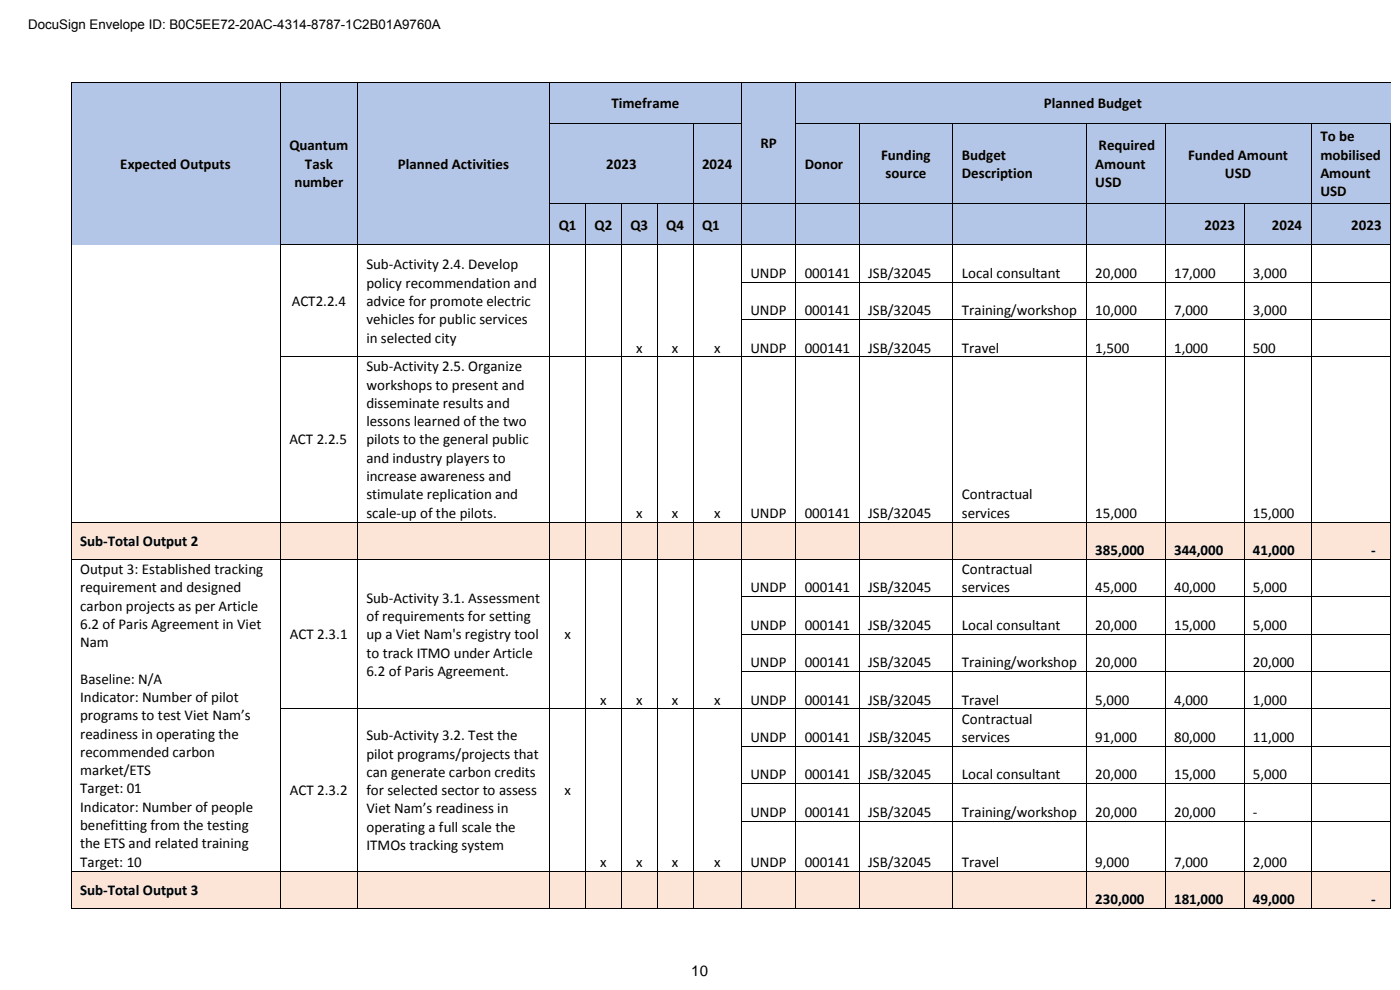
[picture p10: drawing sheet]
<svg xmlns="http://www.w3.org/2000/svg" width="297mm" height="210mm" viewBox="0 0 297 210" stroke-linecap="round" stroke-linejoin="round" font-family="sans-serif">
<defs><g id="words">
<g font-size="3.2">
<text x="129.7" y="22.9">Timeframe</text>
<text x="221.5" y="22.9">Planned Budget</text>
<text x="280.1" y="30">To be</text>
<text x="25.5" y="35.8">Expected Outputs</text>
<text x="61.4" y="31.9">Quantum</text>
<text x="64.7" y="35.8">Task</text>
<text x="84.4" y="35.8">Planned Activities</text>
<text x="128.6" y="35.8">2023</text>
<text x="148.9" y="35.8">2024</text>
<text x="161.3" y="31.5">RP</text>
<text x="170.7" y="35.8">Donor</text>
<text x="186.9" y="33.9">Funding</text>
<text x="204.1" y="33.9">Budget</text>
<text x="232.4" y="35.8">Amount</text>
<text x="233.1" y="31.9">Required</text>
<text x="252" y="33.9">Funded Amount</text>
<text x="280.1" y="33.9">mobilised</text>
<text x="62.4" y="39.7">number</text>
<text x="187.9" y="37.7">source</text>
<text x="204.1" y="37.7">Description</text>
<text x="232.4" y="39.7">USD</text>
<text x="259.9" y="37.7">USD</text>
<text x="280.1" y="37.7">Amount</text>
<text x="280.1" y="41.6">USD</text>
<text x="118.6" y="48.7">Q1</text>
<text x="126.1" y="48.7">Q2</text>
<text x="133.7" y="48.7">Q3</text>
<text x="141.3" y="48.7">Q4</text>
<text x="148.9" y="48.7">Q1</text>
<text x="255.6" y="48.7">2023</text>
<text x="269.8" y="48.7">2024</text>
<text x="286.7" y="48.7">2023</text>
<text x="77.7" y="57.1">Sub-Activity 2.4. Develop</text>
<text x="159.2" y="58.9">UNDP</text>
<text x="170.7" y="58.9">000141</text>
<text x="184.2" y="58.9">JSB/32045</text>
<text x="204.1" y="58.9">Local consultant</text>
<text x="232.4" y="58.9">20,000</text>
<text x="249.1" y="58.9">17,000</text>
<text x="265.8" y="58.9">3,000</text>
<text x="61.9" y="64.9">ACT2.2.4</text>
<text x="77.7" y="61">policy recommendation and</text>
<text x="77.7" y="64.9">advice for promote electric</text>
<text x="77.7" y="68.8">vehicles for public services</text>
<text x="159.2" y="66.8">UNDP</text>
<text x="170.7" y="66.8">000141</text>
<text x="184.2" y="66.8">JSB/32045</text>
<text x="204.1" y="66.8">Training/workshop</text>
<text x="232.4" y="66.8">10,000</text>
<text x="249.1" y="66.8">7,000</text>
<text x="265.8" y="66.8">3,000</text>
<text x="77.7" y="72.7">in selected city</text>
<text x="135" y="74.8">x</text>
<text x="142.6" y="74.8">x</text>
<text x="151.5" y="74.8">x</text>
<text x="159.2" y="74.8">UNDP</text>
<text x="170.7" y="74.8">000141</text>
<text x="184.2" y="74.8">JSB/32045</text>
<text x="204.1" y="74.8">Travel</text>
<text x="232.4" y="74.8">1,500</text>
<text x="249.1" y="74.8">1,000</text>
<text x="265.8" y="74.8">500</text>
<text x="77.7" y="78.8">Sub-Activity 2.5. Organize</text>
<text x="77.7" y="82.7">workshops to present and</text>
<text x="77.7" y="86.5">disseminate results and</text>
<text x="61.4" y="94.3">ACT 2.2.5</text>
<text x="77.7" y="90.4">lessons learned of the two</text>
<text x="77.7" y="94.3">pilots to the general public</text>
<text x="77.7" y="98.2">and industry players to</text>
<text x="77.7" y="102.1">increase awareness and</text>
<text x="77.7" y="105.9">stimulate replication and</text>
<text x="204.1" y="105.9">Contractual</text>
<text x="77.7" y="109.8">scale-up of the pilots.</text>
<text x="135" y="109.8">x</text>
<text x="142.6" y="109.8">x</text>
<text x="151.5" y="109.8">x</text>
<text x="159.2" y="109.8">UNDP</text>
<text x="170.7" y="109.8">000141</text>
<text x="184.2" y="109.8">JSB/32045</text>
<text x="204.1" y="109.8">services</text>
<text x="232.4" y="109.8">15,000</text>
<text x="265.8" y="109.8">15,000</text>
<text x="17" y="115.8">Sub-Total Output 2</text>
<text x="232.4" y="117.8">385,000</text>
<text x="249.1" y="117.8">344,000</text>
<text x="265.8" y="117.8">41,000</text>
<text x="290.9" y="117.8">-</text>
<text x="17" y="121.8">Output 3: Established tracking</text>
<text x="17" y="125.7">requirement and designed</text>
<text x="159.2" y="125.7">UNDP</text>
<text x="170.7" y="125.7">000141</text>
<text x="184.2" y="125.7">JSB/32045</text>
<text x="204.1" y="121.8">Contractual</text>
<text x="204.1" y="125.7">services</text>
<text x="232.4" y="125.7">45,000</text>
<text x="249.1" y="125.7">40,000</text>
<text x="265.8" y="125.7">5,000</text>
<text x="17" y="129.6">carbon projects as per Article</text>
<text x="77.7" y="127.9">Sub-Activity 3.1. Assessment</text>
<text x="77.7" y="131.8">of requirements for setting</text>
<text x="17" y="133.4">6.2 of Paris Agreement in Viet</text>
<text x="17" y="137.3">Nam</text>
<text x="61.5" y="135.6">ACT 2.3.1</text>
<text x="77.7" y="135.6">up a Viet Nam's registry tool</text>
<text x="119.8" y="135.6">x</text>
<text x="159.2" y="133.6">UNDP</text>
<text x="170.7" y="133.6">000141</text>
<text x="184.2" y="133.6">JSB/32045</text>
<text x="204.1" y="133.6">Local consultant</text>
<text x="232.4" y="133.6">20,000</text>
<text x="249.1" y="133.6">15,000</text>
<text x="265.8" y="133.6">5,000</text>
<text x="77.7" y="139.5">to track ITMO under Article</text>
<text x="77.7" y="143.4">6.2 of Paris Agreement.</text>
<text x="159.2" y="141.6">UNDP</text>
<text x="170.7" y="141.6">000141</text>
<text x="184.2" y="141.6">JSB/32045</text>
<text x="204.1" y="141.6">Training/workshop</text>
<text x="232.4" y="141.6">20,000</text>
<text x="265.8" y="141.6">20,000</text>
<text x="17" y="145.1">Baseline: N/A</text>
<text x="17" y="149">Indicator: Number of pilot</text>
<text x="127.4" y="149.5">x</text>
<text x="135" y="149.5">x</text>
<text x="142.6" y="149.5">x</text>
<text x="151.5" y="149.5">x</text>
<text x="159.2" y="149.5">UNDP</text>
<text x="170.7" y="149.5">000141</text>
<text x="184.2" y="149.5">JSB/32045</text>
<text x="204.1" y="149.5">Travel</text>
<text x="232.4" y="149.5">5,000</text>
<text x="249.1" y="149.5">4,000</text>
<text x="265.8" y="149.5">1,000</text>
<text x="17" y="152.8">programs to test Viet Nam’s</text>
<text x="204.1" y="153.5">Contractual</text>
<text x="17" y="156.7">readiness in operating the</text>
<text x="17" y="160.6">recommended carbon</text>
<text x="77.7" y="157">Sub-Activity 3.2. Test the</text>
<text x="77.7" y="160.9">pilot programs/projects that</text>
<text x="159.2" y="157.4">UNDP</text>
<text x="170.7" y="157.4">000141</text>
<text x="184.2" y="157.4">JSB/32045</text>
<text x="204.1" y="157.4">services</text>
<text x="232.4" y="157.4">91,000</text>
<text x="249.1" y="157.4">80,000</text>
<text x="265.8" y="157.4">11,000</text>
<text x="17" y="164.5">market/ETS</text>
<text x="77.7" y="164.8">can generate carbon credits</text>
<text x="159.2" y="165.3">UNDP</text>
<text x="170.7" y="165.3">000141</text>
<text x="184.2" y="165.3">JSB/32045</text>
<text x="204.1" y="165.3">Local consultant</text>
<text x="232.4" y="165.3">20,000</text>
<text x="249.1" y="165.3">15,000</text>
<text x="265.8" y="165.3">5,000</text>
<text x="17" y="168.3">Target: 01</text>
<text x="17" y="172.2">Indicator: Number of people</text>
<text x="61.5" y="168.7">ACT 2.3.2</text>
<text x="77.7" y="168.7">for selected sector to assess</text>
<text x="77.7" y="172.6">Viet Nam’s readiness in</text>
<text x="119.8" y="168.7">x</text>
<text x="159.2" y="173.3">UNDP</text>
<text x="170.7" y="173.3">000141</text>
<text x="184.2" y="173.3">JSB/32045</text>
<text x="204.1" y="173.3">Training/workshop</text>
<text x="232.4" y="173.3">20,000</text>
<text x="249.1" y="173.3">20,000</text>
<text x="265.8" y="173.3">-</text>
<text x="17" y="176.1">benefitting from the testing</text>
<text x="17" y="180">the ETS and related training</text>
<text x="77.7" y="176.4">operating a full scale the</text>
<text x="17" y="183.9">Target: 10</text>
<text x="77.7" y="180.3">ITMOs tracking system</text>
<text x="127.4" y="183.9">x</text>
<text x="135" y="183.9">x</text>
<text x="142.6" y="183.9">x</text>
<text x="151.5" y="183.9">x</text>
<text x="159.2" y="183.9">UNDP</text>
<text x="170.7" y="183.9">000141</text>
<text x="184.2" y="183.9">JSB/32045</text>
<text x="204.1" y="183.9">Travel</text>
<text x="232.4" y="183.9">9,000</text>
<text x="249.1" y="183.9">7,000</text>
<text x="265.8" y="183.9">2,000</text>
<text x="17" y="189.8">Sub-Total Output 3</text>
<text x="232.4" y="191.8">230,000</text>
<text x="249.1" y="191.8">181,000</text>
<text x="265.8" y="191.8">49,000</text>
<text x="290.9" y="191.8">-</text>
<text x="146.7" y="207.1">10</text>
</g>
<text font-size="2.8" x="6" y="6.1">DocuSign Envelope ID: B0C5EE72-20AC-4314-8787-1C2B01A9760A</text>
</g></defs>
<g fill="#b4c6e7">
<path d="M15.2 17.6h44.2v34.2h-44.2z" fill-rule="evenodd"/>
<path d="M17 32.8h40.6v3.8h-40.6z" fill-rule="evenodd"/>
<path d="M59.6 17.6h16.1v34.2h-16.1z" fill-rule="evenodd"/>
<path d="M61.4 28.9h12.5v3.9h-12.5z" fill-rule="evenodd"/>
<path d="M61.4 32.8h12.5v3.8h-12.5z" fill-rule="evenodd"/>
<path d="M61.4 36.6h12.5v3.9h-12.5z" fill-rule="evenodd"/>
<path d="M75.9 17.6h40.7v34.2h-40.7z" fill-rule="evenodd"/>
<path d="M77.7 32.8h37v3.8h-37z" fill-rule="evenodd"/>
<path d="M116.6 17.6h40.6v8.4h-40.6z" fill-rule="evenodd"/>
<path d="M118.6 19.9h36.8v3.9h-36.8z" fill-rule="evenodd"/>
<path d="M157.4 17.6h11.3v25.6h-11.3z" fill-rule="evenodd"/>
<path d="M159.2 28.5h7.7v3.8h-7.7z" fill-rule="evenodd"/>
<path d="M168.8 17.6h126.2v8.4h-126.2z" fill-rule="evenodd"/>
<path d="M170.7 19.9h122.4v3.9h-122.4z" fill-rule="evenodd"/>
</g>
<g fill="#000">
<path d="M15 17.4h.2v.2h-.2z" fill-rule="evenodd"/>
<path d="M15 17.4h.2v.2h-.2z" fill-rule="evenodd"/>
<path d="M59.4 17.4h.2v.2h-.2z" fill-rule="evenodd"/>
<path d="M75.7 17.4h.2v.2h-.2z" fill-rule="evenodd"/>
<path d="M116.6 17.4h.1v.2h-.1z" fill-rule="evenodd"/>
<path d="M157.2 17.4h.2v.2h-.2z" fill-rule="evenodd"/>
<path d="M168.7 17.4h.2v.2h-.2z" fill-rule="evenodd"/>
</g>
<path d="M15.1 17.6v8.4M15.2 17.5h44.2M59.5 17.6v8.4M59.6 17.5h16.1M75.8 17.6v8.4M75.9 17.5h40.7M116.6 17.6v8.4M116.7 17.5h40.5M157.3 17.6v8.4M157.4 17.5h11.3M168.8 17.6v8.4M168.9 17.5h126.1" fill="none" stroke="#000" stroke-width=".21"/>
<g fill="#b4c6e7">
<path d="M116.6 26.3h30.4v16.9h-30.4z" fill-rule="evenodd"/>
<path d="M118.6 32.8h26.5v3.8h-26.5z" fill-rule="evenodd"/>
<path d="M147 26.3h10.2v16.9h-10.2z" fill-rule="evenodd"/>
<path d="M148.9 32.8h6.5v3.8h-6.5z" fill-rule="evenodd"/>
<path d="M168.8 26.3h13.4v16.9h-13.4z" fill-rule="evenodd"/>
<path d="M170.7 32.8h9.7v3.8h-9.7z" fill-rule="evenodd"/>
<path d="M182.3 26.3h19.8v16.9h-19.8z" fill-rule="evenodd"/>
<path d="M184.2 30.8h16.1v3.9h-16.1z" fill-rule="evenodd"/>
<path d="M184.2 34.7h16.1v3.9h-16.1z" fill-rule="evenodd"/>
<path d="M202.2 26.3h28.1v16.9h-28.1z" fill-rule="evenodd"/>
<path d="M204.1 30.8h24.4v3.9h-24.4z" fill-rule="evenodd"/>
<path d="M204.1 34.7h24.4v3.9h-24.4z" fill-rule="evenodd"/>
<path d="M230.5 26.3h16.6v16.9h-16.6z" fill-rule="evenodd"/>
<path d="M232.4 28.9h12.9v3.9h-12.9z" fill-rule="evenodd"/>
<path d="M232.4 32.8h12.9v3.8h-12.9z" fill-rule="evenodd"/>
<path d="M232.4 36.6h12.9v3.9h-12.9z" fill-rule="evenodd"/>
<path d="M247.2 26.3h30.9v16.9h-30.9z" fill-rule="evenodd"/>
<path d="M249.1 30.8h27.2v3.9h-27.2z" fill-rule="evenodd"/>
<path d="M249.1 34.7h27.2v3.9h-27.2z" fill-rule="evenodd"/>
<path d="M278.2 26.3h16.7v16.9h-16.7z" fill-rule="evenodd"/>
<path d="M280.1 26.9h13v3.9h-13z" fill-rule="evenodd"/>
<path d="M280.1 30.8h13v3.9h-13z" fill-rule="evenodd"/>
<path d="M280.1 34.7h13v3.9h-13z" fill-rule="evenodd"/>
<path d="M280.1 38.6h13v3.9h-13z" fill-rule="evenodd"/>
</g>
<g fill="#000">
<path d="M15 26h.2v.2h-.2z" fill-rule="evenodd"/>
<path d="M59.4 26h.2v.2h-.2z" fill-rule="evenodd"/>
<path d="M75.7 26h.2v.2h-.2z" fill-rule="evenodd"/>
<path d="M116.6 26h.1v.2h-.1z" fill-rule="evenodd"/>
<path d="M147 26h.1v.2h-.1z" fill-rule="evenodd"/>
<path d="M157.2 26h.2v.2h-.2z" fill-rule="evenodd"/>
<path d="M168.7 26h.2v.2h-.2z" fill-rule="evenodd"/>
<path d="M182.2 26h.2v.2h-.2z" fill-rule="evenodd"/>
<path d="M202.1 26h.2v.2h-.2z" fill-rule="evenodd"/>
<path d="M230.4 26h.1v.2h-.1z" fill-rule="evenodd"/>
<path d="M247.1 26h.2v.2h-.2z" fill-rule="evenodd"/>
<path d="M278.1 26h.2v.2h-.2z" fill-rule="evenodd"/>
<path d="M294.9 26h.2v.2h-.2z" fill-rule="evenodd"/>
</g>
<g fill="none" stroke="#000" stroke-width=".21">
<path d="M15.1 26.2v17M59.5 26.2v17M75.8 26.2v17M116.6 26.2v17M116.7 26.1h30.3M147 26.2v17M147.1 26.1h10.1M157.3 26.2v17M168.8 26.2v17M168.9 26.1h13.3M182.3 26.2v17M182.4 26.1h19.7"/>
<path d="M202.2 26.2v17M202.3 26.1h28.1M230.5 26.2v17M230.5 26.1h16.6M247.2 26.2v17M247.3 26.1h30.8M278.2 26.2v17M278.3 26.1h16.6M295 26.2v17"/>
</g>
<g fill="#b4c6e7">
<path d="M116.6 43.4h7.5v8.4h-7.5z" fill-rule="evenodd"/>
<path d="M118.6 45.6h3.7v3.9h-3.7z" fill-rule="evenodd"/>
<path d="M124.2 43.4h7.6v8.4h-7.6z" fill-rule="evenodd"/>
<path d="M126.1 45.6h3.8v3.9h-3.8z" fill-rule="evenodd"/>
<path d="M131.8 43.4h7.5v8.4h-7.5z" fill-rule="evenodd"/>
<path d="M133.7 45.6h3.8v3.9h-3.8z" fill-rule="evenodd"/>
<path d="M139.4 43.4h7.6v8.4h-7.6z" fill-rule="evenodd"/>
<path d="M141.3 45.6h3.8v3.9h-3.8z" fill-rule="evenodd"/>
<path d="M147 43.4h10.2v8.4h-10.2z" fill-rule="evenodd"/>
<path d="M148.9 45.6h6.5v3.9h-6.5z" fill-rule="evenodd"/>
<path d="M157.3 43.4h11.4v8.4h-11.4z" fill-rule="evenodd"/>
<path d="M159.2 47.9h7.7v3.9h-7.7z" fill-rule="evenodd"/>
<path d="M168.8 43.4h13.4v8.4h-13.4z" fill-rule="evenodd"/>
<path d="M170.7 45.6h9.7v3.9h-9.7z" fill-rule="evenodd"/>
<path d="M182.3 43.4h19.8v8.4h-19.8z" fill-rule="evenodd"/>
<path d="M184.2 45.6h16.1v3.9h-16.1z" fill-rule="evenodd"/>
<path d="M202.2 43.4h28.1v8.4h-28.1z" fill-rule="evenodd"/>
<path d="M204.1 45.6h24.4v3.9h-24.4z" fill-rule="evenodd"/>
<path d="M230.5 43.4h16.6v8.4h-16.6z" fill-rule="evenodd"/>
<path d="M232.4 45.6h12.9v3.9h-12.9z" fill-rule="evenodd"/>
<path d="M247.2 43.4h16.6v8.4h-16.6z" fill-rule="evenodd"/>
<path d="M249.1 45.6h12.9v3.9h-12.9z" fill-rule="evenodd"/>
<path d="M263.9 43.4h14.2v8.4h-14.2z" fill-rule="evenodd"/>
<path d="M265.8 45.6h10.5v3.9h-10.5z" fill-rule="evenodd"/>
<path d="M278.2 43.4h16.7v8.4h-16.7z" fill-rule="evenodd"/>
<path d="M280.1 45.6h13v3.9h-13z" fill-rule="evenodd"/>
</g>
<g fill="#000">
<path d="M15 43.2h.2v.2h-.2z" fill-rule="evenodd"/>
<path d="M15 51.8h.2v.2h-.2z" fill-rule="evenodd"/>
<path d="M15 59.7h.2v.2h-.2z" fill-rule="evenodd"/>
<path d="M59.4 43.2h.2v.2h-.2z" fill-rule="evenodd"/>
<path d="M59.4 51.8h.2v.2h-.2z" fill-rule="evenodd"/>
<path d="M59.4 59.7h.2v.2h-.2z" fill-rule="evenodd"/>
<path d="M75.7 43.2h.2v.2h-.2z" fill-rule="evenodd"/>
<path d="M75.7 51.8h.2v.2h-.2z" fill-rule="evenodd"/>
<path d="M75.7 59.7h.2v.2h-.2z" fill-rule="evenodd"/>
<path d="M116.6 43.2h.1v.2h-.1z" fill-rule="evenodd"/>
<path d="M116.6 51.8h.1v.2h-.1z" fill-rule="evenodd"/>
<path d="M116.6 59.7h.1v.2h-.1z" fill-rule="evenodd"/>
<path d="M124.2 43.2h.2v.2h-.2z" fill-rule="evenodd"/>
<path d="M124.2 51.8h.2v.2h-.2z" fill-rule="evenodd"/>
<path d="M124.2 59.7h.2v.2h-.2z" fill-rule="evenodd"/>
<path d="M131.8 43.2h.1v.2h-.1z" fill-rule="evenodd"/>
<path d="M131.8 51.8h.1v.2h-.1z" fill-rule="evenodd"/>
<path d="M131.8 59.7h.1v.2h-.1z" fill-rule="evenodd"/>
<path d="M139.4 43.2h.1v.2h-.1z" fill-rule="evenodd"/>
<path d="M139.4 51.8h.1v.2h-.1z" fill-rule="evenodd"/>
<path d="M139.4 59.7h.1v.2h-.1z" fill-rule="evenodd"/>
<path d="M147 43.2h.1v.2h-.1z" fill-rule="evenodd"/>
<path d="M147 51.8h.1v.2h-.1z" fill-rule="evenodd"/>
<path d="M147 59.7h.1v.2h-.1z" fill-rule="evenodd"/>
<path d="M157.2 43.2h.2v.2h-.2z" fill-rule="evenodd"/>
<path d="M157.2 51.8h.2v.2h-.2z" fill-rule="evenodd"/>
<path d="M157.2 59.7h.2v.2h-.2z" fill-rule="evenodd"/>
<path d="M168.7 43.2h.2v.2h-.2z" fill-rule="evenodd"/>
<path d="M168.7 51.8h.2v.2h-.2z" fill-rule="evenodd"/>
<path d="M168.7 59.7h.2v.2h-.2z" fill-rule="evenodd"/>
<path d="M182.2 43.2h.2v.2h-.2z" fill-rule="evenodd"/>
<path d="M182.2 51.8h.2v.2h-.2z" fill-rule="evenodd"/>
<path d="M182.2 59.7h.2v.2h-.2z" fill-rule="evenodd"/>
<path d="M202.1 43.2h.2v.2h-.2z" fill-rule="evenodd"/>
<path d="M202.1 51.8h.2v.2h-.2z" fill-rule="evenodd"/>
<path d="M202.1 59.7h.2v.2h-.2z" fill-rule="evenodd"/>
<path d="M230.4 43.2h.1v.2h-.1z" fill-rule="evenodd"/>
<path d="M230.4 51.8h.1v.2h-.1z" fill-rule="evenodd"/>
<path d="M230.4 59.7h.1v.2h-.1z" fill-rule="evenodd"/>
<path d="M247.1 43.2h.2v.2h-.2z" fill-rule="evenodd"/>
<path d="M247.1 51.8h.2v.2h-.2z" fill-rule="evenodd"/>
<path d="M247.1 59.7h.2v.2h-.2z" fill-rule="evenodd"/>
<path d="M263.9 43.2h.1v.2h-.1z" fill-rule="evenodd"/>
<path d="M263.9 51.8h.1v.2h-.1z" fill-rule="evenodd"/>
<path d="M263.9 59.7h.1v.2h-.1z" fill-rule="evenodd"/>
<path d="M278.1 43.2h.2v.2h-.2z" fill-rule="evenodd"/>
<path d="M278.1 51.8h.2v.2h-.2z" fill-rule="evenodd"/>
<path d="M278.1 59.7h.2v.2h-.2z" fill-rule="evenodd"/>
<path d="M294.9 43.2h.2v.2h-.2z" fill-rule="evenodd"/>
<path d="M294.9 51.8h.2v.2h-.2z" fill-rule="evenodd"/>
<path d="M294.9 59.7h.2v.2h-.2z" fill-rule="evenodd"/>
<path d="M15 67.7h.2v.1h-.2z" fill-rule="evenodd"/>
<path d="M15 75.6h.2v.2h-.2z" fill-rule="evenodd"/>
<path d="M59.4 67.7h.2v.1h-.2z" fill-rule="evenodd"/>
<path d="M59.4 75.6h.2v.2h-.2z" fill-rule="evenodd"/>
<path d="M75.7 67.7h.2v.1h-.2z" fill-rule="evenodd"/>
<path d="M75.7 75.6h.2v.2h-.2z" fill-rule="evenodd"/>
<path d="M116.6 67.7h.1v.1h-.1z" fill-rule="evenodd"/>
<path d="M116.6 75.6h.1v.2h-.1z" fill-rule="evenodd"/>
<path d="M124.2 67.7h.2v.1h-.2z" fill-rule="evenodd"/>
<path d="M124.2 75.6h.2v.2h-.2z" fill-rule="evenodd"/>
<path d="M131.8 67.7h.1v.1h-.1z" fill-rule="evenodd"/>
<path d="M131.8 75.6h.1v.2h-.1z" fill-rule="evenodd"/>
<path d="M139.4 67.7h.1v.1h-.1z" fill-rule="evenodd"/>
<path d="M139.4 75.6h.1v.2h-.1z" fill-rule="evenodd"/>
<path d="M147 67.7h.1v.1h-.1z" fill-rule="evenodd"/>
<path d="M147 75.6h.1v.2h-.1z" fill-rule="evenodd"/>
<path d="M157.2 67.7h.2v.1h-.2z" fill-rule="evenodd"/>
<path d="M157.2 75.6h.2v.2h-.2z" fill-rule="evenodd"/>
<path d="M168.7 67.7h.2v.1h-.2z" fill-rule="evenodd"/>
<path d="M168.7 75.6h.2v.2h-.2z" fill-rule="evenodd"/>
<path d="M182.2 67.7h.2v.1h-.2z" fill-rule="evenodd"/>
<path d="M182.2 75.6h.2v.2h-.2z" fill-rule="evenodd"/>
<path d="M202.1 67.7h.2v.1h-.2z" fill-rule="evenodd"/>
<path d="M202.1 75.6h.2v.2h-.2z" fill-rule="evenodd"/>
<path d="M230.4 67.7h.1v.1h-.1z" fill-rule="evenodd"/>
<path d="M230.4 75.6h.1v.2h-.1z" fill-rule="evenodd"/>
<path d="M247.1 67.7h.2v.1h-.2z" fill-rule="evenodd"/>
<path d="M247.1 75.6h.2v.2h-.2z" fill-rule="evenodd"/>
<path d="M263.9 67.7h.1v.1h-.1z" fill-rule="evenodd"/>
<path d="M263.9 75.6h.1v.2h-.1z" fill-rule="evenodd"/>
<path d="M278.1 67.7h.2v.1h-.2z" fill-rule="evenodd"/>
<path d="M278.1 75.6h.2v.2h-.2z" fill-rule="evenodd"/>
<path d="M294.9 67.7h.2v.1h-.2z" fill-rule="evenodd"/>
<path d="M294.9 75.6h.2v.2h-.2z" fill-rule="evenodd"/>
</g>
<g fill="none" stroke="#000" stroke-width=".21">
<path d="M15.1 43.4v8.4M15.1 52v7.7M15.1 59.9v7.8M59.5 43.4v8.4M59.5 52v7.7M59.5 59.9v7.8M59.6 51.9h16.1M75.8 43.4v8.4M75.8 52v7.7M75.8 59.9v7.8M75.9 51.9h40.7M116.6 43.4v8.4"/>
<path d="M116.6 52v7.7M116.6 59.9v7.8M116.7 43.3h7.5M116.7 51.9h7.5M124.3 43.4v8.4M124.3 52v7.7M124.3 59.9v7.8M124.4 43.3h7.4M124.4 51.9h7.4M131.8 43.4v8.4M131.8 52v7.7M131.8 59.9v7.8"/>
<path d="M131.9 43.3h7.5M131.9 51.9h7.5M139.5 43.4v8.4M139.5 52v7.7M139.5 59.9v7.8M139.5 43.3h7.5M139.5 51.9h7.5M147 43.4v8.4M147 52v7.7M147 59.9v7.8M147.1 43.3h10.1M147.1 51.9h10.1"/>
<path d="M157.3 43.4v8.4M157.3 52v7.7M157.3 59.9v7.8M157.4 43.3h11.3M157.4 51.9h11.3M157.4 59.8h11.3M168.8 43.4v8.4M168.8 52v7.7M168.8 59.9v7.8M168.9 43.3h13.3M168.9 51.9h13.3M168.9 59.8h13.3"/>
<path d="M182.3 43.4v8.4M182.3 52v7.7M182.3 59.9v7.8M182.4 43.3h19.7M182.4 51.9h19.7M182.4 59.8h19.7M202.2 43.4v8.4M202.2 52v7.7M202.2 59.9v7.8M202.3 43.3h28.1M202.3 51.9h28.1M202.3 59.8h28.1"/>
<path d="M230.5 43.4v8.4M230.5 52v7.7M230.5 59.9v7.8M230.5 43.3h16.6M230.5 51.9h16.6M230.5 59.8h16.6M247.2 43.4v8.4M247.2 52v7.7M247.2 59.9v7.8M247.3 43.3h16.6M247.3 51.9h16.6M247.3 59.8h16.6"/>
<path d="M263.9 43.4v8.4M263.9 52v7.7M263.9 59.9v7.8M264 43.3h14.1M264 51.9h14.1M264 59.8h14.1M278.2 43.4v8.4M278.2 52v7.7M278.2 59.9v7.8M278.3 43.3h16.6M278.3 51.9h16.6M278.3 59.8h16.6"/>
<path d="M295 43.4v8.4M295 52v7.7M295 59.9v7.8M15.1 67.8v7.8M15.1 75.8v34.9M59.5 67.8v7.8M59.5 75.8v34.9M59.6 75.7h16.1M75.8 67.8v7.8M75.8 75.8v34.9M75.9 75.7h40.7M116.6 67.8v7.8"/>
<path d="M116.6 75.8v34.9M116.7 75.7h7.5M124.3 67.8v7.8M124.3 75.8v34.9M124.4 75.7h7.4M131.8 67.8v7.8M131.8 75.8v34.9M131.9 75.7h7.5M139.5 67.8v7.8M139.5 75.8v34.9M139.5 75.7h7.5M147 67.8v7.8"/>
<path d="M147 75.8v34.9M147.1 75.7h10.1M157.3 67.8v7.8M157.3 75.8v34.9M157.4 67.8h11.3M157.4 75.7h11.3M168.8 67.8v7.8M168.8 75.8v34.9M168.9 67.8h13.3M168.9 75.7h13.3M182.3 67.8v7.8M182.3 75.8v34.9"/>
<path d="M182.4 67.8h19.7M182.4 75.7h19.7M202.2 67.8v7.8M202.2 75.8v34.9M202.3 67.8h28.1M202.3 75.7h28.1M230.5 67.8v7.8M230.5 75.8v34.9M230.5 67.8h16.6M230.5 75.7h16.6M247.2 67.8v7.8M247.2 75.8v34.9"/>
<path d="M247.3 67.8h16.6M247.3 75.7h16.6M263.9 67.8v7.8M263.9 75.8v34.9M264 67.8h14.1M264 75.7h14.1M278.2 67.8v7.8M278.2 75.8v34.9M278.3 67.8h16.6M278.3 75.7h16.6M295 67.8v7.8M295 75.8v34.9"/>
</g>
<g fill="#fce4d6">
<path d="M15.2 110.9h44.2v7.7h-44.2z" fill-rule="evenodd"/>
<path d="M17 112.8h40.6v3.9h-40.6z" fill-rule="evenodd"/>
<path d="M59.5 110.9h16.2v7.7h-16.2z" fill-rule="evenodd"/>
<path d="M61.4 112.8h12.5v3.9h-12.5z" fill-rule="evenodd"/>
<path d="M75.8 110.9h40.8v7.7h-40.8z" fill-rule="evenodd"/>
<path d="M77.7 114.7h37v3.9h-37z" fill-rule="evenodd"/>
<path d="M116.6 110.9h7.5v7.7h-7.5z" fill-rule="evenodd"/>
<path d="M118.6 114.7h3.7v3.9h-3.7z" fill-rule="evenodd"/>
<path d="M124.2 110.9h7.6v7.7h-7.6z" fill-rule="evenodd"/>
<path d="M126.1 114.7h3.8v3.9h-3.8z" fill-rule="evenodd"/>
<path d="M131.8 110.9h7.5v7.7h-7.5z" fill-rule="evenodd"/>
<path d="M133.7 114.7h3.8v3.9h-3.8z" fill-rule="evenodd"/>
<path d="M139.4 110.9h7.6v7.7h-7.6z" fill-rule="evenodd"/>
<path d="M141.3 114.7h3.8v3.9h-3.8z" fill-rule="evenodd"/>
<path d="M147 110.9h10.2v7.7h-10.2z" fill-rule="evenodd"/>
<path d="M148.9 114.7h6.5v3.9h-6.5z" fill-rule="evenodd"/>
<path d="M157.3 110.9h11.4v7.7h-11.4z" fill-rule="evenodd"/>
<path d="M159.2 114.7h7.7v3.9h-7.7z" fill-rule="evenodd"/>
<path d="M168.8 110.9h13.4v7.7h-13.4z" fill-rule="evenodd"/>
<path d="M170.7 114.7h9.7v3.9h-9.7z" fill-rule="evenodd"/>
<path d="M182.3 110.9h19.8v7.7h-19.8z" fill-rule="evenodd"/>
<path d="M184.2 114.7h16.1v3.9h-16.1z" fill-rule="evenodd"/>
<path d="M202.2 110.9h28.1v7.7h-28.1z" fill-rule="evenodd"/>
<path d="M204.1 114.7h24.4v3.9h-24.4z" fill-rule="evenodd"/>
<path d="M230.5 110.9h16.6v7.7h-16.6z" fill-rule="evenodd"/>
<path d="M232.4 110.9h12.9v3.8h-12.9z" fill-rule="evenodd"/>
<path d="M232.4 114.7h12.9v3.9h-12.9z" fill-rule="evenodd"/>
<path d="M247.2 110.9h16.6v7.7h-16.6z" fill-rule="evenodd"/>
<path d="M249.1 110.9h12.9v3.8h-12.9z" fill-rule="evenodd"/>
<path d="M249.1 114.7h12.9v3.9h-12.9z" fill-rule="evenodd"/>
<path d="M263.9 110.9h14.2v7.7h-14.2z" fill-rule="evenodd"/>
<path d="M265.8 110.9h10.5v3.8h-10.5z" fill-rule="evenodd"/>
<path d="M265.8 114.7h10.5v3.9h-10.5z" fill-rule="evenodd"/>
<path d="M278.2 110.9h16.7v7.7h-16.7z" fill-rule="evenodd"/>
<path d="M280.1 114.7h13v3.9h-13z" fill-rule="evenodd"/>
</g>
<g fill="#000">
<path d="M15 110.7h.2v.2h-.2z" fill-rule="evenodd"/>
<path d="M15 118.6h.2v.2h-.2z" fill-rule="evenodd"/>
<path d="M59.4 110.7h.2v.2h-.2z" fill-rule="evenodd"/>
<path d="M59.4 118.6h.2v.2h-.2z" fill-rule="evenodd"/>
<path d="M75.7 110.7h.2v.2h-.2z" fill-rule="evenodd"/>
<path d="M75.7 118.6h.2v.2h-.2z" fill-rule="evenodd"/>
<path d="M116.6 110.7h.1v.2h-.1z" fill-rule="evenodd"/>
<path d="M116.6 118.6h.1v.2h-.1z" fill-rule="evenodd"/>
<path d="M124.2 110.7h.2v.2h-.2z" fill-rule="evenodd"/>
<path d="M124.2 118.6h.2v.2h-.2z" fill-rule="evenodd"/>
<path d="M131.8 110.7h.1v.2h-.1z" fill-rule="evenodd"/>
<path d="M131.8 118.6h.1v.2h-.1z" fill-rule="evenodd"/>
<path d="M139.4 110.7h.1v.2h-.1z" fill-rule="evenodd"/>
<path d="M139.4 118.6h.1v.2h-.1z" fill-rule="evenodd"/>
<path d="M147 110.7h.1v.2h-.1z" fill-rule="evenodd"/>
<path d="M147 118.6h.1v.2h-.1z" fill-rule="evenodd"/>
<path d="M157.2 110.7h.2v.2h-.2z" fill-rule="evenodd"/>
<path d="M157.2 118.6h.2v.2h-.2z" fill-rule="evenodd"/>
<path d="M168.7 110.7h.2v.2h-.2z" fill-rule="evenodd"/>
<path d="M168.7 118.6h.2v.2h-.2z" fill-rule="evenodd"/>
<path d="M182.2 110.7h.2v.2h-.2z" fill-rule="evenodd"/>
<path d="M182.2 118.6h.2v.2h-.2z" fill-rule="evenodd"/>
<path d="M202.1 110.7h.2v.2h-.2z" fill-rule="evenodd"/>
<path d="M202.1 118.6h.2v.2h-.2z" fill-rule="evenodd"/>
<path d="M230.4 110.7h.1v.2h-.1z" fill-rule="evenodd"/>
<path d="M230.4 118.6h.1v.2h-.1z" fill-rule="evenodd"/>
<path d="M247.1 110.7h.2v.2h-.2z" fill-rule="evenodd"/>
<path d="M247.1 118.6h.2v.2h-.2z" fill-rule="evenodd"/>
<path d="M263.9 110.7h.1v.2h-.1z" fill-rule="evenodd"/>
<path d="M263.9 118.6h.1v.2h-.1z" fill-rule="evenodd"/>
<path d="M278.1 110.7h.2v.2h-.2z" fill-rule="evenodd"/>
<path d="M278.1 118.6h.2v.2h-.2z" fill-rule="evenodd"/>
<path d="M294.9 110.7h.2v.2h-.2z" fill-rule="evenodd"/>
<path d="M294.9 118.6h.2v.2h-.2z" fill-rule="evenodd"/>
<path d="M15 126.5h.2v.2h-.2z" fill-rule="evenodd"/>
<path d="M15 134.5h.2v.2h-.2z" fill-rule="evenodd"/>
<path d="M59.4 126.5h.2v.2h-.2z" fill-rule="evenodd"/>
<path d="M59.4 134.5h.2v.2h-.2z" fill-rule="evenodd"/>
<path d="M75.7 126.5h.2v.2h-.2z" fill-rule="evenodd"/>
<path d="M75.7 134.5h.2v.2h-.2z" fill-rule="evenodd"/>
<path d="M116.6 126.5h.1v.2h-.1z" fill-rule="evenodd"/>
<path d="M116.6 134.5h.1v.2h-.1z" fill-rule="evenodd"/>
<path d="M124.2 126.5h.2v.2h-.2z" fill-rule="evenodd"/>
<path d="M124.2 134.5h.2v.2h-.2z" fill-rule="evenodd"/>
<path d="M131.8 126.5h.1v.2h-.1z" fill-rule="evenodd"/>
<path d="M131.8 134.5h.1v.2h-.1z" fill-rule="evenodd"/>
<path d="M139.4 126.5h.1v.2h-.1z" fill-rule="evenodd"/>
<path d="M139.4 134.5h.1v.2h-.1z" fill-rule="evenodd"/>
<path d="M147 126.5h.1v.2h-.1z" fill-rule="evenodd"/>
<path d="M147 134.5h.1v.2h-.1z" fill-rule="evenodd"/>
<path d="M157.2 126.5h.2v.2h-.2z" fill-rule="evenodd"/>
<path d="M157.2 134.5h.2v.2h-.2z" fill-rule="evenodd"/>
<path d="M168.7 126.5h.2v.2h-.2z" fill-rule="evenodd"/>
<path d="M168.7 134.5h.2v.2h-.2z" fill-rule="evenodd"/>
<path d="M182.2 126.5h.2v.2h-.2z" fill-rule="evenodd"/>
<path d="M182.2 134.5h.2v.2h-.2z" fill-rule="evenodd"/>
<path d="M202.1 126.5h.2v.2h-.2z" fill-rule="evenodd"/>
<path d="M202.1 134.5h.2v.2h-.2z" fill-rule="evenodd"/>
<path d="M230.4 126.5h.1v.2h-.1z" fill-rule="evenodd"/>
<path d="M230.4 134.5h.1v.2h-.1z" fill-rule="evenodd"/>
<path d="M247.1 126.5h.2v.2h-.2z" fill-rule="evenodd"/>
<path d="M247.1 134.5h.2v.2h-.2z" fill-rule="evenodd"/>
<path d="M263.9 126.5h.1v.2h-.1z" fill-rule="evenodd"/>
<path d="M263.9 134.5h.1v.2h-.1z" fill-rule="evenodd"/>
<path d="M278.1 126.5h.2v.2h-.2z" fill-rule="evenodd"/>
<path d="M278.1 134.5h.2v.2h-.2z" fill-rule="evenodd"/>
<path d="M294.9 126.5h.2v.2h-.2z" fill-rule="evenodd"/>
<path d="M294.9 134.5h.2v.2h-.2z" fill-rule="evenodd"/>
<path d="M15 142.4h.2v.2h-.2z" fill-rule="evenodd"/>
<path d="M15 150.3h.2v.2h-.2z" fill-rule="evenodd"/>
<path d="M15 158.2h.2v.2h-.2z" fill-rule="evenodd"/>
<path d="M59.4 142.4h.2v.2h-.2z" fill-rule="evenodd"/>
<path d="M59.4 150.3h.2v.2h-.2z" fill-rule="evenodd"/>
<path d="M59.4 158.2h.2v.2h-.2z" fill-rule="evenodd"/>
<path d="M75.7 142.4h.2v.2h-.2z" fill-rule="evenodd"/>
<path d="M75.7 150.3h.2v.2h-.2z" fill-rule="evenodd"/>
<path d="M75.7 158.2h.2v.2h-.2z" fill-rule="evenodd"/>
<path d="M116.6 142.4h.1v.2h-.1z" fill-rule="evenodd"/>
<path d="M116.6 150.3h.1v.2h-.1z" fill-rule="evenodd"/>
<path d="M116.6 158.2h.1v.2h-.1z" fill-rule="evenodd"/>
<path d="M124.2 142.4h.2v.2h-.2z" fill-rule="evenodd"/>
<path d="M124.2 150.3h.2v.2h-.2z" fill-rule="evenodd"/>
<path d="M124.2 158.2h.2v.2h-.2z" fill-rule="evenodd"/>
<path d="M131.8 142.4h.1v.2h-.1z" fill-rule="evenodd"/>
<path d="M131.8 150.3h.1v.2h-.1z" fill-rule="evenodd"/>
<path d="M131.8 158.2h.1v.2h-.1z" fill-rule="evenodd"/>
<path d="M139.4 142.4h.1v.2h-.1z" fill-rule="evenodd"/>
<path d="M139.4 150.3h.1v.2h-.1z" fill-rule="evenodd"/>
<path d="M139.4 158.2h.1v.2h-.1z" fill-rule="evenodd"/>
<path d="M147 142.4h.1v.2h-.1z" fill-rule="evenodd"/>
<path d="M147 150.3h.1v.2h-.1z" fill-rule="evenodd"/>
<path d="M147 158.2h.1v.2h-.1z" fill-rule="evenodd"/>
<path d="M157.2 142.4h.2v.2h-.2z" fill-rule="evenodd"/>
<path d="M157.2 150.3h.2v.2h-.2z" fill-rule="evenodd"/>
<path d="M157.2 158.2h.2v.2h-.2z" fill-rule="evenodd"/>
<path d="M168.7 142.4h.2v.2h-.2z" fill-rule="evenodd"/>
<path d="M168.7 150.3h.2v.2h-.2z" fill-rule="evenodd"/>
<path d="M168.7 158.2h.2v.2h-.2z" fill-rule="evenodd"/>
<path d="M182.2 142.4h.2v.2h-.2z" fill-rule="evenodd"/>
<path d="M182.2 150.3h.2v.2h-.2z" fill-rule="evenodd"/>
<path d="M182.2 158.2h.2v.2h-.2z" fill-rule="evenodd"/>
<path d="M202.1 142.4h.2v.2h-.2z" fill-rule="evenodd"/>
<path d="M202.1 150.3h.2v.2h-.2z" fill-rule="evenodd"/>
<path d="M202.1 158.2h.2v.2h-.2z" fill-rule="evenodd"/>
<path d="M230.4 142.4h.1v.2h-.1z" fill-rule="evenodd"/>
<path d="M230.4 150.3h.1v.2h-.1z" fill-rule="evenodd"/>
<path d="M230.4 158.2h.1v.2h-.1z" fill-rule="evenodd"/>
<path d="M247.1 142.4h.2v.2h-.2z" fill-rule="evenodd"/>
<path d="M247.1 150.3h.2v.2h-.2z" fill-rule="evenodd"/>
<path d="M247.1 158.2h.2v.2h-.2z" fill-rule="evenodd"/>
<path d="M263.9 142.4h.1v.2h-.1z" fill-rule="evenodd"/>
<path d="M263.9 150.3h.1v.2h-.1z" fill-rule="evenodd"/>
<path d="M263.9 158.2h.1v.2h-.1z" fill-rule="evenodd"/>
<path d="M278.1 142.4h.2v.2h-.2z" fill-rule="evenodd"/>
<path d="M278.1 150.3h.2v.2h-.2z" fill-rule="evenodd"/>
<path d="M278.1 158.2h.2v.2h-.2z" fill-rule="evenodd"/>
<path d="M294.9 142.4h.2v.2h-.2z" fill-rule="evenodd"/>
<path d="M294.9 150.3h.2v.2h-.2z" fill-rule="evenodd"/>
<path d="M294.9 158.2h.2v.2h-.2z" fill-rule="evenodd"/>
<path d="M15 166.2h.2v.2h-.2z" fill-rule="evenodd"/>
<path d="M15 174.1h.2v.2h-.2z" fill-rule="evenodd"/>
<path d="M59.4 166.2h.2v.2h-.2z" fill-rule="evenodd"/>
<path d="M59.4 174.1h.2v.2h-.2z" fill-rule="evenodd"/>
<path d="M75.7 166.2h.2v.2h-.2z" fill-rule="evenodd"/>
<path d="M75.7 174.1h.2v.2h-.2z" fill-rule="evenodd"/>
<path d="M116.6 166.2h.1v.2h-.1z" fill-rule="evenodd"/>
<path d="M116.6 174.1h.1v.2h-.1z" fill-rule="evenodd"/>
<path d="M124.2 166.2h.2v.2h-.2z" fill-rule="evenodd"/>
<path d="M124.2 174.1h.2v.2h-.2z" fill-rule="evenodd"/>
<path d="M131.8 166.2h.1v.2h-.1z" fill-rule="evenodd"/>
<path d="M131.8 174.1h.1v.2h-.1z" fill-rule="evenodd"/>
<path d="M139.4 166.2h.1v.2h-.1z" fill-rule="evenodd"/>
<path d="M139.4 174.1h.1v.2h-.1z" fill-rule="evenodd"/>
<path d="M147 166.2h.1v.2h-.1z" fill-rule="evenodd"/>
<path d="M147 174.1h.1v.2h-.1z" fill-rule="evenodd"/>
<path d="M157.2 166.2h.2v.2h-.2z" fill-rule="evenodd"/>
<path d="M157.2 174.1h.2v.2h-.2z" fill-rule="evenodd"/>
<path d="M168.7 166.2h.2v.2h-.2z" fill-rule="evenodd"/>
<path d="M168.7 174.1h.2v.2h-.2z" fill-rule="evenodd"/>
<path d="M182.2 166.2h.2v.2h-.2z" fill-rule="evenodd"/>
<path d="M182.2 174.1h.2v.2h-.2z" fill-rule="evenodd"/>
<path d="M202.1 166.2h.2v.2h-.2z" fill-rule="evenodd"/>
<path d="M202.1 174.1h.2v.2h-.2z" fill-rule="evenodd"/>
<path d="M230.4 166.2h.1v.2h-.1z" fill-rule="evenodd"/>
<path d="M230.4 174.1h.1v.2h-.1z" fill-rule="evenodd"/>
<path d="M247.1 166.2h.2v.2h-.2z" fill-rule="evenodd"/>
<path d="M247.1 174.1h.2v.2h-.2z" fill-rule="evenodd"/>
<path d="M263.9 166.2h.1v.2h-.1z" fill-rule="evenodd"/>
<path d="M263.9 174.1h.1v.2h-.1z" fill-rule="evenodd"/>
<path d="M278.1 166.2h.2v.2h-.2z" fill-rule="evenodd"/>
<path d="M278.1 174.1h.2v.2h-.2z" fill-rule="evenodd"/>
<path d="M294.9 166.2h.2v.2h-.2z" fill-rule="evenodd"/>
<path d="M294.9 174.1h.2v.2h-.2z" fill-rule="evenodd"/>
</g>
<g fill="none" stroke="#000" stroke-width=".21">
<path d="M15.1 110.9v7.7M15.1 118.8v7.7M15.2 110.8h44.2M15.2 118.7h44.2M59.5 110.9v7.7M59.5 118.8v7.7M59.6 110.8h16.1M59.6 118.7h16.1M75.8 110.9v7.7M75.8 118.8v7.7M75.9 110.8h40.7M75.9 118.7h40.7"/>
<path d="M116.6 110.9v7.7M116.6 118.8v7.7M116.7 110.8h7.5M116.7 118.7h7.5M124.3 110.9v7.7M124.3 118.8v7.7M124.4 110.8h7.4M124.4 118.7h7.4M131.8 110.9v7.7M131.8 118.8v7.7M131.9 110.8h7.5M131.9 118.7h7.5"/>
<path d="M139.5 110.9v7.7M139.5 118.8v7.7M139.5 110.8h7.5M139.5 118.7h7.5M147 110.9v7.7M147 118.8v7.7M147.1 110.8h10.1M147.1 118.7h10.1M157.3 110.9v7.7M157.3 118.8v7.7M157.4 110.8h11.3M157.4 118.7h11.3"/>
<path d="M168.8 110.9v7.7M168.8 118.8v7.7M168.9 110.8h13.3M168.9 118.7h13.3M182.3 110.9v7.7M182.3 118.8v7.7M182.4 110.8h19.7M182.4 118.7h19.7M202.2 110.9v7.7M202.2 118.8v7.7M202.3 110.8h28.1M202.3 118.7h28.1"/>
<path d="M230.5 110.9v7.7M230.5 118.8v7.7M230.5 110.8h16.6M230.5 118.7h16.6M247.2 110.9v7.7M247.2 118.8v7.7M247.3 110.8h16.6M247.3 118.7h16.6M263.9 110.9v7.7M263.9 118.8v7.7M264 110.8h14.1M264 118.7h14.1"/>
<path d="M278.2 110.9v7.7M278.2 118.8v7.7M278.3 110.8h16.6M278.3 118.7h16.6M295 110.9v7.7M295 118.8v7.7M15.1 126.7v7.8M15.1 134.7v7.7M59.5 126.7v7.8M59.5 134.7v7.7M75.8 126.7v7.8M75.8 134.7v7.7"/>
<path d="M116.6 126.7v7.8M116.6 134.7v7.7M124.3 126.7v7.8M124.3 134.7v7.7M131.8 126.7v7.8M131.8 134.7v7.7M139.5 126.7v7.8M139.5 134.7v7.7M147 126.7v7.8M147 134.7v7.7M157.3 126.7v7.8M157.3 134.7v7.7"/>
<path d="M157.4 126.6h11.3M157.4 134.6h11.3M168.8 126.7v7.8M168.8 134.7v7.7M168.9 126.6h13.3M168.9 134.6h13.3M182.3 126.7v7.8M182.3 134.7v7.7M182.4 126.6h19.7M182.4 134.6h19.7M202.2 126.7v7.8M202.2 134.7v7.7"/>
<path d="M202.3 126.6h28.1M202.3 134.6h28.1M230.5 126.7v7.8M230.5 134.7v7.7M230.5 126.6h16.6M230.5 134.6h16.6M247.2 126.7v7.8M247.2 134.7v7.7M247.3 126.6h16.6M247.3 134.6h16.6M263.9 126.7v7.8M263.9 134.7v7.7"/>
<path d="M264 126.6h14.1M264 134.6h14.1M278.2 126.7v7.8M278.2 134.7v7.7M278.3 126.6h16.6M278.3 134.6h16.6M295 126.7v7.8M295 134.7v7.7M15.1 142.6v7.7M15.1 150.5v7.7M15.1 158.4v7.8M59.5 142.6v7.7"/>
<path d="M59.5 150.5v7.7M59.5 158.4v7.8M59.6 150.4h16.1M75.8 142.6v7.7M75.8 150.5v7.7M75.8 158.4v7.8M75.9 150.4h40.7M116.6 142.6v7.7M116.6 150.5v7.7M116.6 158.4v7.8M116.7 150.4h7.5M124.3 142.6v7.7"/>
<path d="M124.3 150.5v7.7M124.3 158.4v7.8M124.4 150.4h7.4M131.8 142.6v7.7M131.8 150.5v7.7M131.8 158.4v7.8M131.9 150.4h7.5M139.5 142.6v7.7M139.5 150.5v7.7M139.5 158.4v7.8M139.5 150.4h7.5M147 142.6v7.7"/>
<path d="M147 150.5v7.7M147 158.4v7.8M147.1 150.4h10.1M157.3 142.6v7.7M157.3 150.5v7.7M157.3 158.4v7.8M157.4 142.5h11.3M157.4 150.4h11.3M157.4 158.3h11.3M168.8 142.6v7.7M168.8 150.5v7.7M168.8 158.4v7.8"/>
<path d="M168.9 142.5h13.3M168.9 150.4h13.3M168.9 158.3h13.3M182.3 142.6v7.7M182.3 150.5v7.7M182.3 158.4v7.8M182.4 142.5h19.7M182.4 150.4h19.7M182.4 158.3h19.7M202.2 142.6v7.7M202.2 150.5v7.7M202.2 158.4v7.8"/>
<path d="M202.3 142.5h28.1M202.3 150.4h28.1M202.3 158.3h28.1M230.5 142.6v7.7M230.5 150.5v7.7M230.5 158.4v7.8M230.5 142.5h16.6M230.5 150.4h16.6M230.5 158.3h16.6M247.2 142.6v7.7M247.2 150.5v7.7M247.2 158.4v7.8"/>
<path d="M247.3 142.5h16.6M247.3 150.4h16.6M247.3 158.3h16.6M263.9 142.6v7.7M263.9 150.5v7.7M263.9 158.4v7.8M264 142.5h14.1M264 150.4h14.1M264 158.3h14.1M278.2 142.6v7.7M278.2 150.5v7.7M278.2 158.4v7.8"/>
<path d="M278.3 142.5h16.6M278.3 150.4h16.6M278.3 158.3h16.6M295 142.6v7.7M295 150.5v7.7M295 158.4v7.8M15.1 166.4v7.7M15.1 174.3v10.4M59.5 166.4v7.7M59.5 174.3v10.4M75.8 166.4v7.7M75.8 174.3v10.4"/>
<path d="M116.6 166.4v7.7M116.6 174.3v10.4M124.3 166.4v7.7M124.3 174.3v10.4M131.8 166.4v7.7M131.8 174.3v10.4M139.5 166.4v7.7M139.5 174.3v10.4M147 166.4v7.7M147 174.3v10.4M157.3 166.4v7.7M157.3 174.3v10.4"/>
<path d="M157.4 166.3h11.3M157.4 174.2h11.3M168.8 166.4v7.7M168.8 174.3v10.4M168.9 166.3h13.3M168.9 174.2h13.3M182.3 166.4v7.7M182.3 174.3v10.4M182.4 166.3h19.7M182.4 174.2h19.7M202.2 166.4v7.7M202.2 174.3v10.4"/>
<path d="M202.3 166.3h28.1M202.3 174.2h28.1M230.5 166.4v7.7M230.5 174.3v10.4M230.5 166.3h16.6M230.5 174.2h16.6M247.2 166.4v7.7M247.2 174.3v10.4M247.3 166.3h16.6M247.3 174.2h16.6M263.9 166.4v7.7M263.9 174.3v10.4"/>
<path d="M264 166.3h14.1M264 174.2h14.1M278.2 166.4v7.7M278.2 174.3v10.4M278.3 166.3h16.6M278.3 174.2h16.6M295 166.4v7.7M295 174.3v10.4"/>
</g>
<g fill="#fce4d6">
<path d="M15.2 184.9h44.2v7.7h-44.2z" fill-rule="evenodd"/>
<path d="M17 186.8h40.6v3.9h-40.6z" fill-rule="evenodd"/>
<path d="M59.5 184.9h16.2v7.7h-16.2z" fill-rule="evenodd"/>
<path d="M61.4 186.8h12.5v3.9h-12.5z" fill-rule="evenodd"/>
<path d="M75.8 184.9h40.8v7.7h-40.8z" fill-rule="evenodd"/>
<path d="M77.7 188.7h37v3.9h-37z" fill-rule="evenodd"/>
<path d="M116.6 184.9h7.5v7.7h-7.5z" fill-rule="evenodd"/>
<path d="M118.6 188.7h3.7v3.9h-3.7z" fill-rule="evenodd"/>
<path d="M124.2 184.9h7.6v7.7h-7.6z" fill-rule="evenodd"/>
<path d="M126.1 188.7h3.8v3.9h-3.8z" fill-rule="evenodd"/>
<path d="M131.8 184.9h7.5v7.7h-7.5z" fill-rule="evenodd"/>
<path d="M133.7 188.7h3.8v3.9h-3.8z" fill-rule="evenodd"/>
<path d="M139.4 184.9h7.6v7.7h-7.6z" fill-rule="evenodd"/>
<path d="M141.3 188.7h3.8v3.9h-3.8z" fill-rule="evenodd"/>
<path d="M147 184.9h10.2v7.7h-10.2z" fill-rule="evenodd"/>
<path d="M148.9 188.7h6.5v3.9h-6.5z" fill-rule="evenodd"/>
<path d="M157.3 184.9h11.4v7.7h-11.4z" fill-rule="evenodd"/>
<path d="M159.2 188.7h7.7v3.9h-7.7z" fill-rule="evenodd"/>
<path d="M168.8 184.9h13.4v7.7h-13.4z" fill-rule="evenodd"/>
<path d="M170.7 188.7h9.7v3.9h-9.7z" fill-rule="evenodd"/>
<path d="M182.3 184.9h19.8v7.7h-19.8z" fill-rule="evenodd"/>
<path d="M184.2 188.7h16.1v3.9h-16.1z" fill-rule="evenodd"/>
<path d="M202.2 184.9h28.1v7.7h-28.1z" fill-rule="evenodd"/>
<path d="M204.1 188.7h24.4v3.9h-24.4z" fill-rule="evenodd"/>
<path d="M230.5 184.9h16.6v7.7h-16.6z" fill-rule="evenodd"/>
<path d="M232.4 184.9h12.9v3.8h-12.9z" fill-rule="evenodd"/>
<path d="M232.4 188.7h12.9v3.9h-12.9z" fill-rule="evenodd"/>
<path d="M247.2 184.9h16.6v7.7h-16.6z" fill-rule="evenodd"/>
<path d="M249.1 184.9h12.9v3.8h-12.9z" fill-rule="evenodd"/>
<path d="M249.1 188.7h12.9v3.9h-12.9z" fill-rule="evenodd"/>
<path d="M263.9 184.9h14.2v7.7h-14.2z" fill-rule="evenodd"/>
<path d="M265.8 184.9h10.5v3.8h-10.5z" fill-rule="evenodd"/>
<path d="M265.8 188.7h10.5v3.9h-10.5z" fill-rule="evenodd"/>
<path d="M278.2 184.9h16.7v7.7h-16.7z" fill-rule="evenodd"/>
<path d="M280.1 188.7h13v3.9h-13z" fill-rule="evenodd"/>
</g>
<g fill="#000">
<path d="M15 184.7h.2v.2h-.2z" fill-rule="evenodd"/>
<path d="M15 192.6h.2v.2h-.2z" fill-rule="evenodd"/>
<path d="M15 192.6h.2v.2h-.2z" fill-rule="evenodd"/>
<path d="M59.4 184.7h.2v.2h-.2z" fill-rule="evenodd"/>
<path d="M59.4 192.6h.2v.2h-.2z" fill-rule="evenodd"/>
<path d="M75.7 184.7h.2v.2h-.2z" fill-rule="evenodd"/>
<path d="M75.7 192.6h.2v.2h-.2z" fill-rule="evenodd"/>
<path d="M116.6 184.7h.1v.2h-.1z" fill-rule="evenodd"/>
<path d="M116.6 192.6h.1v.2h-.1z" fill-rule="evenodd"/>
<path d="M124.2 184.7h.2v.2h-.2z" fill-rule="evenodd"/>
<path d="M124.2 192.6h.2v.2h-.2z" fill-rule="evenodd"/>
<path d="M131.8 184.7h.1v.2h-.1z" fill-rule="evenodd"/>
<path d="M131.8 192.6h.1v.2h-.1z" fill-rule="evenodd"/>
<path d="M139.4 184.7h.1v.2h-.1z" fill-rule="evenodd"/>
<path d="M139.4 192.6h.1v.2h-.1z" fill-rule="evenodd"/>
<path d="M147 184.7h.1v.2h-.1z" fill-rule="evenodd"/>
<path d="M147 192.6h.1v.2h-.1z" fill-rule="evenodd"/>
<path d="M157.2 184.7h.2v.2h-.2z" fill-rule="evenodd"/>
<path d="M157.2 192.6h.2v.2h-.2z" fill-rule="evenodd"/>
<path d="M168.7 184.7h.2v.2h-.2z" fill-rule="evenodd"/>
<path d="M168.7 192.6h.2v.2h-.2z" fill-rule="evenodd"/>
<path d="M182.2 184.7h.2v.2h-.2z" fill-rule="evenodd"/>
<path d="M182.2 192.6h.2v.2h-.2z" fill-rule="evenodd"/>
<path d="M202.1 184.7h.2v.2h-.2z" fill-rule="evenodd"/>
<path d="M202.1 192.6h.2v.2h-.2z" fill-rule="evenodd"/>
<path d="M230.4 184.7h.1v.2h-.1z" fill-rule="evenodd"/>
<path d="M230.4 192.6h.1v.2h-.1z" fill-rule="evenodd"/>
<path d="M247.1 184.7h.2v.2h-.2z" fill-rule="evenodd"/>
<path d="M247.1 192.6h.2v.2h-.2z" fill-rule="evenodd"/>
<path d="M263.9 184.7h.1v.2h-.1z" fill-rule="evenodd"/>
<path d="M263.9 192.6h.1v.2h-.1z" fill-rule="evenodd"/>
<path d="M278.1 184.7h.2v.2h-.2z" fill-rule="evenodd"/>
<path d="M278.1 192.6h.2v.2h-.2z" fill-rule="evenodd"/>
<path d="M294.9 184.7h.2v.2h-.2z" fill-rule="evenodd"/>
<path d="M294.9 192.6h.2v.2h-.2z" fill-rule="evenodd"/>
<path d="M294.9 192.6h.2v.2h-.2z" fill-rule="evenodd"/>
</g>
<g fill="none" stroke="#000" stroke-width=".21">
<path d="M15.1 184.9v7.7M15.2 184.8h44.2M15.2 192.7h44.2M59.5 184.9v7.7M59.6 184.8h16.1M59.6 192.7h16.1M75.8 184.9v7.7M75.9 184.8h40.7M75.9 192.7h40.7M116.6 184.9v7.7M116.7 184.8h7.5M116.7 192.7h7.5"/>
<path d="M124.3 184.9v7.7M124.4 184.8h7.4M124.4 192.7h7.4M131.8 184.9v7.7M131.9 184.8h7.5M131.9 192.7h7.5M139.5 184.9v7.7M139.5 184.8h7.5M139.5 192.7h7.5M147 184.9v7.7M147.1 184.8h10.1M147.1 192.7h10.1"/>
<path d="M157.3 184.9v7.7M157.4 184.8h11.3M157.4 192.7h11.3M168.8 184.9v7.7M168.9 184.8h13.3M168.9 192.7h13.3M182.3 184.9v7.7M182.4 184.8h19.7M182.4 192.7h19.7M202.2 184.9v7.7M202.3 184.8h28.1M202.3 192.7h28.1"/>
<path d="M230.5 184.9v7.7M230.5 184.8h16.6M230.5 192.7h16.6M247.2 184.9v7.7M247.3 184.8h16.6M247.3 192.7h16.6M263.9 184.9v7.7M264 184.8h14.1M264 192.7h14.1M278.2 184.9v7.7M278.3 184.8h16.6M278.3 192.7h16.6"/>
<path d="M295 184.9v7.7"/>
</g>
<path d="M5.3 3.5h95.2v3.6h-95.2z" fill="#fff"/>
<use href="#words"/>
</svg>
